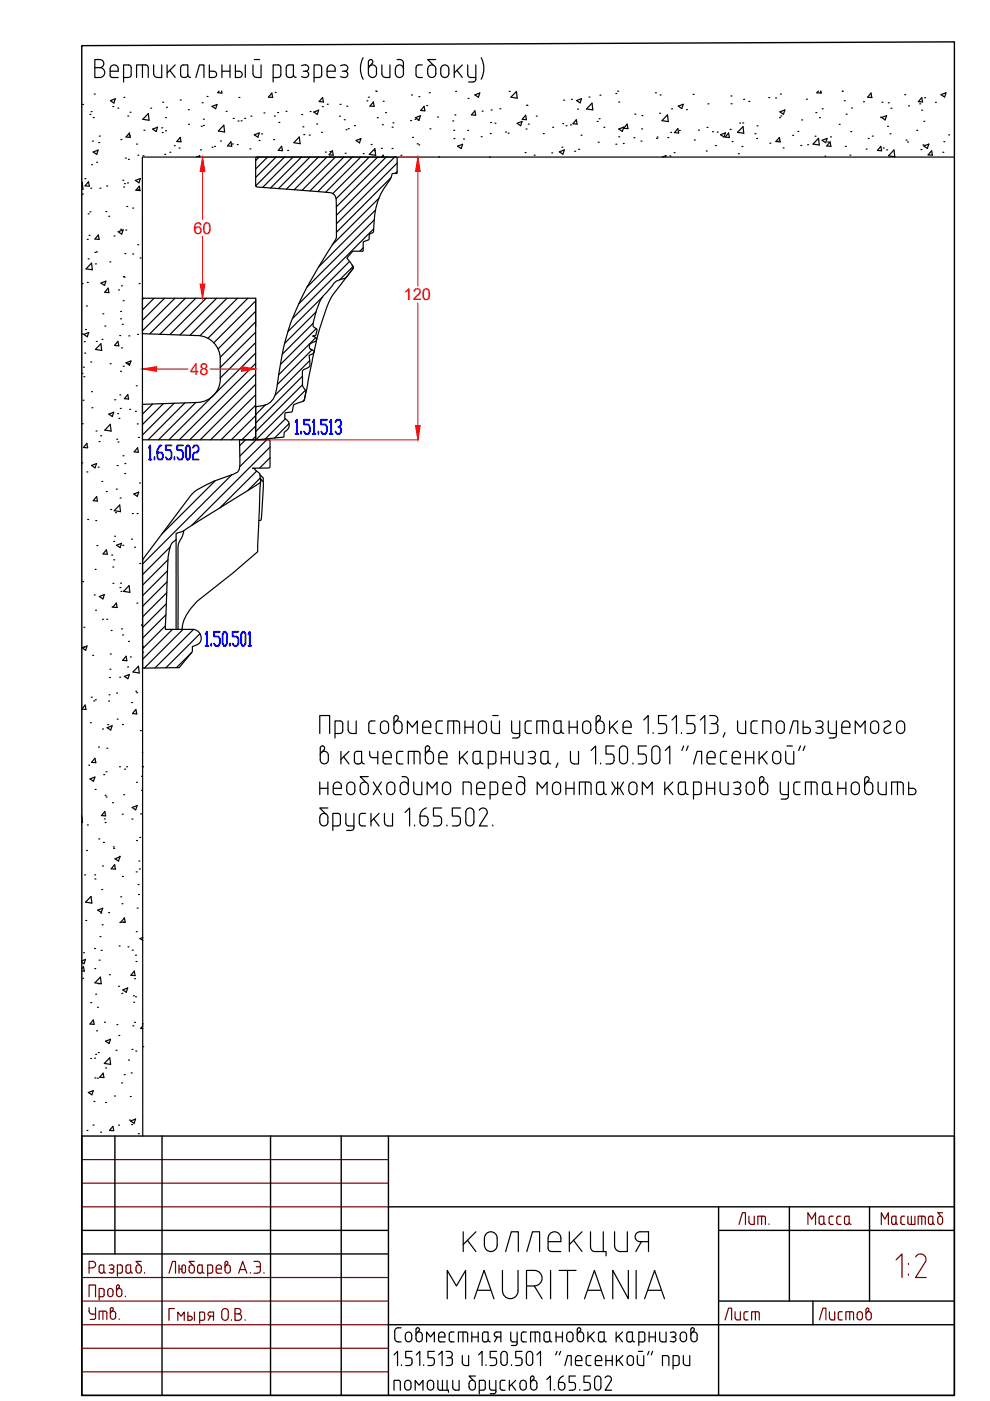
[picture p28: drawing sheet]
<svg xmlns="http://www.w3.org/2000/svg" width="210mm" height="297mm" viewBox="0 0 210 297" stroke-linecap="round" stroke-linejoin="round" font-family="sans-serif">
<defs><g id="words">
<g font-size="5.7" fill="#720000">
<text x="155.6" y="260.7">Лит.</text>
<text x="170" y="260.7">Масса</text>
<text x="185.6" y="260.7">Масштаб</text>
<text x="17.6" y="280.8">Утв.</text>
<text x="152.4" y="281.2">Лист</text>
</g>
<text font-size="5.7" x="172.5" y="281.2">Листов</text>
<g font-size="3.5" fill="#f00">
<text x="41" y="49.5">60</text>
<text x="85.6" y="63.7">120</text>
<text x="40.3" y="79.5">48</text>
</g>
</g></defs>
<g fill="none" stroke="#000" stroke-width=".25">
<path d="M20 19.9h.1M20.1 12.6h1.1a.86 .86 0 0 1 .8 .9 .86 .86 0 0 1-.8 .8 1.05 1.05 0 0 1 1 1.1 1.05 1.05 0 0 1-1.1 1h-1zM20.1 14.3h1M23.3 15.1h1.8a.91 .91 0 0 0-.6-1.3 .91 .91 0 0 0-1.2 .8l.1 1.6 .4 .2h1.3M26.2 16.4h1.1l.4-.3 .1-1.8-.3-.5h-1.3v3.6M29 16.4v-2.6h1.9l.5 .2v2.4M30.2 13.8v2.6M32.6 13.8v1.9M34.3 13.8v2.6h-1a.75 .75 0 0 1-.7-.7M35.4 13.8v2.6M36 14.9l1.1 1.5M37.1 13.8l-1.7 1.7"/>
<path d="M38.3 14.3v1.6M38.3 14.3l.3-.5h1.2v2.1l-.3 .4-.2 .1M38.3 15.9a.7 .7 0 0 0 .9 .5M39.8 15.9l.1 .2 .5 .3M41.5 16.4l.8-2.6h.9v2.6M44.4 13.8v2.6h.9a.67 .67 0 0 0 .6-.6 .67 .67 0 0 0-.6-.7h-.9M46.5 19.3l-.3 .3 .9 .1-.1-.4M47.1 15.1h1.7M47.1 13.8v2.6M48.8 13.8v2.6M49.9 13.8v2.6h.8a.67 .67 0 0 0 .7-.6 .67 .67 0 0 0-.7-.7h-.8M52 13.8v2.6"/>
<path d="M53.6 13.8v1.9M53.9 12.6h1.2M55.4 13.8v2.6h-1a.75 .75 0 0 1-.7-.7M57.6 19.7l.2 1-.9-.1zM57.9 16.4h1.1l.5-.3v-1.8l-.2-.5h-1.4v3.6M58.4 19.6h.1M60.8 14l.5-.2h.9v2.1a.79 .79 0 0 1-.8 .6 .79 .79 0 0 1-.7-.6zM62.2 15.9l.1 .2 .5 .3M64.3 15.1h.5M64.8 15.1a.72 .72 0 0 1 .6 1 .72 .72 0 0 1-1.2 .2l-.3-.1M64.8 13.8a.67 .67 0 0 1 .6 .6 .67 .67 0 0 1-.6 .7M64.8 13.7l-.9 .2"/>
<path d="M66.6 16.4h1l.5-.3 .1-1.8-.3-.5h-1.3v3.6M69.3 14.6v1.4M69.4 14.6a.9 .9 0 0 1 1.1-.8 .9 .9 0 0 1 .6 1.3h-1.8M69.4 16v.2l.4 .2M69.8 16.4h1.3M72.2 16.2l.9 .2M72.6 15.1h.5M73.1 13.7l-.9 .2M73.1 13.8a.67 .67 0 0 1 .6 .6 .67 .67 0 0 1-.6 .7 .67 .67 0 0 1 .6 .7 .67 .67 0 0 1-.6 .6M77 12.2a4.8 4.8 0 0 0 0 4.6M78.9 13.5l-.5 .5M78.9 13.5a.47 .47 0 0 0-.1-.8 .47 .47 0 0 0-.7 .4v2.5a.87 .87 0 0 0 .9 .8 .87 .87 0 0 0 .8-.8v-1a.85 .85 0 0 0-.8-.8 .85 .85 0 0 0-.9 .8"/>
<path d="M79.7 19.3l.2 .1v-.1M81 13.8v1.9M82.7 13.8v2.6h-1a.75 .75 0 0 1-.7-.7M83.8 14.6v1M83.8 14.6a.86 .86 0 0 1 .9-.8 .86 .86 0 0 1 .9 .8M84.2 12.6h.6M84.8 12.6a.75 .75 0 0 1 .7 .8M85.5 13.4l.1 2.2a.86 .86 0 0 1-.9 .8 .86 .86 0 0 1-.9-.8M89.5 13.8h-.7l-.5 .2-.1 1.9 .3 .4 1 .1M91 14a.86 .86 0 0 1 .9-.2 .86 .86 0 0 1 .5 .8v1a.87 .87 0 0 1-.8 .8 .87 .87 0 0 1-.9-.8v-1zM91 19.6h.1M92.4 12.6h-1.7l1.2 1.3"/>
<path d="M93.7 14a.86 .86 0 0 1 .9-.2 .86 .86 0 0 1 .6 .8v1a.86 .86 0 0 1-.9 .8 .86 .86 0 0 1-.8-.8v-1zM96.3 13.8v2.6M96.6 19.4h.1M96.9 14.9l1.1 1.5M98 13.8l-1.7 1.7M99.2 13.8l.1 2.3 .4 .3h1.2M99.4 17.4h.9M100.9 13.8v3l-.1 .3-.5 .3M102 12.2a4.8 4.8 0 0 1 0 4.6M108 19.4h.1M109.5 19.4l.2 1.4-1.4-.2zM130.6 19.8h.1"/>
<path d="M131 19.3h.1M139 19.7h.1M165.5 19.9h.1M173.5 19.3l-.3 .4h.9l-.1-.4M173.9 19.5h.1M178.6 19.3h.2M184.7 19.7l.1 1-.8-.1zM17.3 38.8l.1-.1 .2 1.4h-.3M17.5 22.1h.1M18 37.9h.1M18.8 38.5l.1 1-.9-.1zM19.1 24.3h.1"/>
<path d="M19.2 39.9h.1M19.3 23.7h.1M19.4 34.9h.1M19.6 29.9h.1M19.7 32.2l1.1-.4-.3 .9zM19.8 24.9h.1M20.5 34.4h.1M20.9 30.2h.1M21.1 28.9h.1M21.2 39.9h.1M22.6 39.4h.1M23.4 21.3l1-.4-.2 1z"/>
<path d="M23.9 22.6h.1M25 22.9h.1M25.6 29.6h.1M26 38.2h.1M26.2 39.7h.1M26.3 20.6h.1M26.4 38.9h.1M26.6 33.5h.1M27 38.8h.1M27.1 24.6h.1M27.2 33.8h.1M27.4 28.8h.1"/>
<path d="M27.4 28.2l.2 .9-.9-.1zM27.6 23.8h.1M28.7 38.3l1.1-.4-.3 .9zM29 30.6h.1M29.2 32.9h.1M29.5 39.5l.2 .9-.9-.1zM30.3 33h.1M30.5 27.6h.1M31.5 24.1l.1 1.4-1.3-.2zM31.9 22.9h.1M32.4 27.4l1-.4-.3 .9zM34.3 27.1h.1"/>
<path d="M34.4 28.1h.1M34.5 21.7h.1M34.9 32.7h.1M35.1 27.7h.1M35.1 24.9h.1M35.3 22.7h.1M36 32.3h.1M37 30.9h.1M38 31.4h.1M38.2 29.1l.2 1-.9-.1zM38.2 21.2h.1M39.9 23.3h.1"/>
<path d="M40 26.4h.1M41.6 33.3l.8-.3-.1 .3M42.5 31.8h.1M42.7 26.8h.1M42.9 21.8h.1M43.1 25.3h.1M43.1 26.6h.1M43.9 20.5h.1M45 31.2h.1M45 22.5l1-.4-.3 1zM45.5 31h.1M46.7 29.9h.1"/>
<path d="M47.5 26.6l.1 1.4-1.3-.2zM47.9 23.6h.1M49 30.1l.1 .9-.9-.1zM49.3 30.5h.1M49.4 25.1h.1M50.3 30.7h.1M50.5 25.7h.1M50.7 20.7h.1M51.1 25.6h.1M51.9 25.1h.1M53 31.6h.1M53.2 24.6h.1"/>
<path d="M53.9 28.6l1.1-.4-.3 .9zM54.3 33.4l29.7-.1 .2 .2v3.2l-1 .1-.4 1a17.5 17.5 0 0 0-3.6 11.1l-.1 .4-.8 .5-.1 1-1.2 .5v1.9l-2.2 .1-1.3 1.4 .4 .4a3.2 3.2 0 0 1 1 1.8l-1.1 1.4a1.91 1.91 0 0 1-1.8 1 3.5 3.5 0 0 0-2 1.8 9.1 9.1 0 0 0-2.7 4.1l-.7 2.5a1.48 1.48 0 0 0 0 1.7 .74 .74 0 0 1 .5 1.3l-.1 .4-.7 .2 .8 .5-.1 .5a1.42 1.42 0 0 0-1.4 1.3l.2 .4 .7 .3a.53 .53 0 0 1 0 .6 .53 .53 0 0 1-.5 .3l-.5 .2 .2 1.9a.77 .77 0 0 1-.6 .8l-1 .6v1.5a2.84 2.84 0 0 0 .8 2.7l-.2 1.2a.91 .91 0 0 1-.8 1.1l-1.7 .7-.3 1.4-1.3 .2a1.09 1.09 0 0 0 .3 1.6 1.58 1.58 0 0 1-.6 2.6l-.2 1-5.8 .5v-6.9a7.4 7.4 0 0 0 3-1l.6-.7 .5-.9 .3-1.6a54.3 54.3 0 0 1 8.7-25.3l3.7-6 .2-.6a52.5 52.5 0 0 0-.1-8.4l-.3-.5-.8-.4-15.8-1.3zM54.9 29.8h.1M54.9 33.3l-.7 .7M55.5 28.4h.1M56 23.9h.1M56.7 33.3l-2.5 2.5M58 29.6h.1M58.2 24.6h.1M58.5 33.3l-4.3 4.3M58.9 23.9h.1M59.1 26h.1"/>
<path d="M59.7 31l.2 .9h-.9zM60.3 33.3l-6.1 6.1M60.6 23.6h.1M61 31.9h.1M62.1 33.3l-6.4 6.4M63.5 29l.1 1.5-1.3-.2zM63.9 33.3l-6.5 6.6M64 24.3h.1M64.2 26.9h.1M64.4 28.5h.1M65.6 28.6h.1M65.7 33.3l-6.7 6.7"/>
<path d="M65.7 23.7h.1M66.5 23.8l1.1-.4-.3 .8zM67.1 26.3h.1M67.5 33.3l-6.8 6.8M68.2 28.1h.1M68.3 22.6h.1M68.4 20.7l.2 .9-.9-.1zM69 32.2h.1M69.3 33.3l-6.9 6.9M69.4 22.1h.1M69.9 33.2h.1M70 32.1h.1"/>
<path d="M70.5 31.9l.2 1-.9-.1zM71.1 33.3l-7 7.1M72 24.6h.1M72.1 22.1h.1M72.9 33.3l-7.2 7.2M73 25.4h.1M73.2 32.5h.1M73.4 27.5h.1M73.5 22.5h.1M73.8 27.3h.1M74.7 33.3l-7.3 7.3M75.1 26.6h.1"/>
<path d="M75.5 29.8l1-.4-.3 .9zM76.5 33.3l-7.5 7.5M77 32.6h.1M77.8 21.4h.1M78.1 20.6h.1M78.3 33.3l-7.8 7.7M78.7 30.6h.1M79.2 21.6l.1 .9h-.9zM79.4 32h.1M79.5 31.5l.2 1.4-1.4-.2zM80 25h.1M80.1 33.3l-8.8 8.8"/>
<path d="M80.9 31.4h.1M80.9 33.3l.3-.4 .1 .4M81.1 26.4h.1M81.2 21.5h.1M81.7 23.9h.1M81.9 33.3l-10.6 10.6M82.9 37.7l-11.6 11.5M83.1 31.5h.1M83.1 27h.1M83.3 26h.1M83.7 33.3l-12.4 12.3M84.2 34.6l-12.9 12.8"/>
<path d="M84.2 36.4l-.4 .4M85 32.9h.1M87.1 25.6h.1M87.2 20.1h.1M87.5 29.1h.1M88 25.3h.1M88.1 24.9l1-.4-.3 .9zM88.5 30.5h.1M88.6 25.5h.1M88.8 30.7h.1M88.8 20.5h.1M89.9 22.5l.2 1-.9-.1z"/>
<path d="M90.5 22.4h.1M91.2 27.3h.1M92.8 24.8h.1M93 33.3h.1M96 25.6h.1M96.2 27.6h.1M96.2 29.4h.1M96.4 24.4h.1M97 31l1.1-.4-.3 .9zM98.3 29.5h.1M99.2 27.7h.1M99.2 20.9h.1"/>
<path d="M100.7 23.5l.2 .9-1-.1zM100.7 20.1l1-.4-.3 .9zM102 29h.1M102.2 23.6h.1M103.8 33.3h.1M103.9 28.3h.1M104 26h.1M104.1 23.3h.1M104.9 26.1h.1M106 23.1h.1M107.2 28h.1M107.7 28.2h.1"/>
<path d="M109.6 26.1l1.1-.4-.3 1zM111.3 32.3h.1M111.4 24.4l.2 1-.9-.1zM111.5 27.4h.1M111.7 22.3h.1M111.7 22.4h.1M112 26.3h.1M113.2 32.9h.1M113.7 24.6h.1M115.2 28.3h.1M117 32.4h.1M117.2 27h.1"/>
<path d="M118.6 32.2l1.1-.4-.4 .9zM119.1 31.2h.1M119.3 26.2h.1M119.5 21.2h.1M120 26.7h.1M120.9 26.5h.1M121.1 21.1h.1M121.8 32.1h.1M122.2 25.4l.2 .9-.9-.1zM122.2 21.3l1.1-.4-.3 .9zM122.4 23.1h.1M122.7 31.7h.1"/>
<path d="M123.2 28.7h.1M124.9 20.6h.1M125.5 21.9l.2 1.4-1.3-.2zM126.6 25.7h.1M126.8 30.2h.1M127 25.2h.1M127.2 20.2h.1M128 27h.1M130.6 30.6h.1M131.2 29h.1M131.2 21.6h.1M131.2 27.4l1-.4-.2 .9z"/>
<path d="M132.1 30.4h.1M133 26.3l.1 1-.9-.1zM134.4 29.2h.1M134.6 24.2h.1M135.9 29.9h.1M136 27.3h.1M136.1 24.5h.1M139.2 29.3h.1M139.3 29.1h.1M139.8 24h.1M140 20.1h.1M140.4 33.3l.8-.3-.1 .3"/>
<path d="M141.5 24.3l.2 1.5-1.3-.2zM141.6 29.2h.1M142 33.1h.1M142.2 28.1h.1M142.4 23.1h.1M142.9 32.4h.1M143.7 27.3l.2 .9-.9-.1zM143.8 22.5l1.1-.4-.4 .9zM144 27.7h.1M145.5 23.2h.1M147 20h.1M147.2 29.7h.1"/>
<path d="M148.1 27.6h.1M149.7 32h.1M149.9 27h.1M150.1 22h.1M151.1 27.9h.1M151.7 30.9h.1M152.1 28h.1M152.8 28.6l1-.4-.3 .8zM154.5 28.2l.1 1-.8-.1zM154.8 27.4h.1M155 20.3h.1M155 22h.1"/>
<path d="M155.2 30h.1M156.5 32.6h.1M156.8 26.1h.1M157.3 31.1h.1M157.5 26.1h.1M157.5 26.8l.2 1.5-1.3-.2zM157.7 21.1h.1M158.8 21.5h.1M160.1 28.3h.1M160.4 29.4h.1M160.5 26.7h.1M163 20.7h.1"/>
<path d="M163.2 30.4h.1M164.4 20.8h.1M165.1 29.9h.1M165.2 29.2l.2 .9-.9-.1zM165.3 24.9h.1M165.4 23.7l1-.4-.3 .9zM165.6 24.6h.1M166 31.4h.1M168.1 28.7h.1M169.2 27.9h.1M169.8 30.8h.1M170 25.4h.1"/>
<path d="M171 21h.1M171.2 30.7h.1M172.8 28.9h.1M173 23.9h.1M173.5 29.3l.2 1.4-1.3-.1zM173.7 24.9h.1M174.3 29.7l1.1-.4-.3 1zM174.3 23.1h.1M174.9 33.1h.1M175.5 30.1h.1M176 30.1l.2 .9h-.9zM176.1 29h.1"/>
<path d="M177.9 26.4h.1M179 21.4h.1M179.2 31h.1M179.4 24.2h.1M180.2 32.9h.1M180.4 27.9h.1M180.6 22.9h.1M183.1 21.6h.1M183.6 31.6h.1M184.1 29.4h.1M184.9 28.9h.1M186.7 24.9h.1"/>
<path d="M186.8 31l.1 1-.9-.1zM186.9 24.9l1.1-.4-.3 .9zM187 21.7h.1M187.3 31.4h.1M188 31.8h.1M188.2 26.8h.1M188.3 21.8h.1M188.7 28.4h.1M188.9 23h.1M189.5 31.8l.2 1.4-1.3-.2zM191.8 20.1h.1M192.1 29.7h.1"/>
<path d="M192.4 30.1h.1M192.6 22.4h.1M194.4 27.6h.1M195 22h.1M195.3 31.7h.1M195.4 23.4h.1M195.4 20.7l.2 .9h-.9zM195.7 30.7h.1M195.9 25.7h.1M195.9 31l1-.4-.3 .9zM196 20.7h.1M197.5 32l.2 .9-.9-.1z"/>
<path d="M198.3 21.7h.1M199.5 20.1l1.1-.4-.3 .9zM199.9 32.3h.1M200.1 30h.1M201.1 28.6h.1M202.4 33.3h-172.2l.1 207.6M17.5 41.2h.1M18.5 50.8h.1M18.5 59.9h.1M18.7 54.9h.1M18.7 45.3h.1M18.9 49.9h.1"/>
<path d="M19 44.9h.1M19.4 55.8l.2 1.4-1.4-.2zM20.1 53.5h.1M20.2 56h.1M20.4 53.4h.1M20.8 49.8l.2 1-.9-.1zM22.4 44.9h.1M23.1 45.9h.1M23.3 55.5h.1M24.2 50h.1M25.1 49.1l1-.4-.3 .9zM25.6 48.6h.1"/>
<path d="M26.2 58.6h.1M26.3 58.8h.1M26.5 53.8h.1M26.7 48.8h.1M26.9 43.8h.1M28.1 44.1h.1M28.1 53.9h.1M29.2 51.9h.1M29.2 40.2h.1M29.7 54.7h.1M74.1 55.4l-12.1 12.1M74.7 56.2l.3 .4-.1 .3-3 3.9a14.3 14.3 0 0 0-3.3 6.3l-1.4 4.6-2.7 13.2"/>
<path d="M74.8 56.5l-2.8 2.8M77 52.5l-.7 .8M79.2 48.5l-15.8 15.9M79.4 46.6l-14.3 14.3M79.6 44.5l-12.1 12.1M80.4 42l-10 9.9M17.4 79.1h.1M17.4 70.8h.1M17.4 60.1h.1M17.7 77.9h.1M17.8 70.9l1-.4-.3 .9zM17.8 79.9h.1"/>
<path d="M17.9 72.4h.1M18 74.9h.1M18.1 69.9h.1M18.3 64.9h.1M19.2 76.8h.1M20.4 72.4h.1M21.4 72.9l.2 1.4-1.4-.2zM21.4 60l1.1-.4-.3 .9zM21.6 72h.1M21.8 66.5h.1M22.2 69.1h.1M22.9 61.1l.2 .9h-.9z"/>
<path d="M23.3 77.1h.1M25 72.4l.2 .9-.9-.1zM25.1 61.5h.1M25.4 71.1h.1M25.5 67.6h.1M25.6 78.7h.1M25.6 66h.1M25.8 73.8h.1M25.8 60.6h.1M25.9 68.8h.1M26.1 63.8h.1M26.1 77.6h.1"/>
<path d="M26.7 76.9l1.1-.4-.3 .9zM27.2 77.1h.1M27.3 71.2h.1M29.1 70.9h.1M29.5 60.1h.1M30.5 63.2l-.3 .3M32.7 63.2l-2.5 2.5M34.9 63.2l-4.7 4.7M37.1 63.2l-6.9 6.9M39.3 63.2l-7.6 7.6M41.5 63.2l-7.6 7.7M43.7 63.2l-7.7 7.7"/>
<path d="M45.9 63.2l-7.8 7.8M46.7 76.1v4.2M46.7 76.1a5 5 0 0 0-4.8-5l-11.7-.4v-7.5h24v30h-24v-7.5l11.7-.4a5 5 0 0 0 4.8-5M48.1 63.2l-7.8 7.9M50.4 63.2l-8 8M52.6 63.2l-8.5 8.5M54.2 63.2v6M54.2 79.3l-14 13.9M54.2 77.1l-16.2 16.1M54.2 74.9l-18.4 18.3M54.2 72.6l-7.5 7.5M54.2 70.4l-7.5 7.5"/>
<path d="M54.2 68.2l-7.5 7.6M54.2 66l-8 8M54.2 63.8l-8.9 8.9M64.1 79.8l-9.9 9.9M65.7 76.5l-7.4 7.3M66.1 74.2l-7.3 7.3M66.4 68.5l-6.6 6.6M67 71.6l-7.9 7.8M67 66.1l-6.6 6.7M67.1 69.7l-7.6 7.6M68.3 63l-7.3 7.3M17.3 98.1h.1"/>
<path d="M17.4 89.8h.1M17.6 84.9h.1M18.4 94l.2 .9h-.9zM19.4 83h.1M19.4 98.7l1.1-.4-.3 .9zM19.5 86.5h.1M20.4 91.4h.1M20.8 99h.1M21 93.6h.1M21.3 92.4h.1M23.1 87.8l1-.4-.3 .9zM23.4 90l.2 1.4-1.4-.2z"/>
<path d="M24.3 84.8h.1M24.7 93.1h.1M24.8 98.7h.1M24.9 87.7h.1M25 93.7h.1M25.2 88.7h.1M25.4 83.7h.1M25.5 86.6h.1M26.1 96.6h.1M26.5 98.3h.1M27.1 83.7l.2 .9-.9-.1zM27.5 86.8h.1"/>
<path d="M28.7 87.2h.1M28.9 81.8h.1M29.1 89.9h.1M29.2 94.9l.1 1-.9-.1zM29.4 92.7h.1M32.3 85.7l-2.1 2.1M34.6 85.6l-4.4 4.4M36.9 85.5l-6.7 6.7M39.2 85.4l-7.8 7.8M41.5 85.4l-7.9 7.8M50.8 93.2h6.2l.3 .3-.1 5.6-.3 .1-3.4 .1h.4l1.2 1.1 .2 1.7-.7 14.8-5.3 4.6-7.5 6a9.5 9.5 0 0 0-3.2 5.7v.2h2.5a1.75 1.75 0 0 1 1.5 1.6 1.75 1.75 0 0 1-1.1 1.8l-.7 .3-.1 1.2-2.7 3.2-7.8 .2 .1-23 10-13.5a7.1 7.1 0 0 1 3.4-2.4l1.7-.8 4.1-1.5 .9-.4a4.6 4.6 0 0 0 .5-2.7zM52.1 93.2l-1.3 1.3"/>
<path d="M54.2 92.5l-.7 .7M54.2 90.3l-2.9 2.9M54.2 88.1l-5.1 5.1M54.2 85.9l-7.3 7.3M54.2 83.7l-9.5 9.5M54.2 81.5l-11.8 11.7M54.3 93.2l-3.4 3.5M54.4 99.9l-7.8 7.8M56.3 85.8l-2.1 2.1M56.6 93.2l-5.8 5.8M57.3 94.8l-16.7 16.6M57.3 97l-2.2 2.2"/>
<path d="M60.5 88.8l-4.3 4.3M61.3 89.8l-3.1 3.1M64.1 81.6l-9.9 9.9M64.5 84.8l-.3 .3M64.8 82.7l-10.5 10.5M18.4 100.1h.1M18.6 110.1h.1M20.3 110.4h.1M20.5 105.3l.2 .9h-.9zM20.5 115.7h.1M21.6 102.1h.1M22.5 104.2h.1"/>
<path d="M22.6 116.6l.2 .9-1-.1zM23.5 108h.1M23.7 117.7h.1M24.1 114.8h.1M24.1 118.7h.1M24.3 113.7h.1M24.5 108.7h.1M24.7 103.7h.1M24.7 115.6l1.1-.4-.3 .9zM25.4 107.1l.1 1.4-1.3-.2zM25.5 105.6h.1M26 115.6h.1"/>
<path d="M26.4 100.4h.1M27.9 114.3h.1M28.1 108.9h.1M28.4 104.7l1-.4-.3 .9zM28.5 116h.1M29.1 108.9h.1M29.6 102.4h.1M29.6 119.5h.1M35.6 118.7l-5.4 5.4M36.1 115.9l-5.9 5.9M37.3 114.3v19.1M38.9 112.6l-.4 1.4a4.7 4.7 0 0 0-.8 4.1v15.3"/>
<path d="M45.6 101.9l-11.4 11.4M49.1 100.7l-18.9 18.9M55.1 100.7l.7 .6v.8M55.2 101.4l-2.7 2.6M55.2 101.6h.1M55.2 101.6l.6 .5v1.1l-.4 6.6-.1 .5-.4 .1M55.3 102.1l-.3 .3-1.3 .9-14.8 9.3-1.6 .5v1.3l-.9 .8a5.8 5.8 0 0 0-.8 2.9l-.5 15.3h3.5M17.4 137.4l1.1-.4-.3 .9zM17.5 123.3h.1M17.8 137.2h.1M17.8 133h.1M19.6 138.9h.1"/>
<path d="M20 126.1h.1M20.2 120.7h.1M20.3 129.4h.1M21.1 126.5l1-.4-.3 .9zM21.7 131.3h.1M22.6 131.3h.1M23.4 138.6h.1M23.6 133.7h.1M23.7 128.7h.1M23.9 120.2h.1M23.9 123.7h.1M24.7 127.9l.1 .9-.9-.1z"/>
<path d="M25.4 124.6h.1M25.5 123.6h.1M25.7 125.4h.1M25.8 133.3h.1M26 134.6h.1M26.7 139.1l.2 1-.9-.1zM27.2 136h.1M27.4 124.2l.1 1.4-1.3-.2zM27.6 139.3h.1M29 127.9h.1M30.2 132.4l-.2 .1 .2 .2M30.2 138.3h.1"/>
<path d="M30.2 137.1h.1M35.1 132.7l-4.9 4.8M35.2 130.4l-5 4.9M35.3 128l-5.1 5M35.3 125.7l-5.1 5.1M35.4 123.3l-5.2 5.3M35.5 121l-5.3 5.3M36.6 133.4l-6.4 6.4M38.8 133.4l-8.2 8.3M40.6 138.4l-3.2 3.1M41 133.4l-8.1 8.2M42.4 134.4l-7.2 7.2"/>
<path d="M18.1 149.5l.1 .9h-.9zM19.2 153.2h.1M19.3 147.8h.1M19.9 148.6h.1M20.2 148.4h.1M20.9 158.4h.1M21.7 154.6h.1M22.6 158.6h.1M22.7 154.3l1.1-.4-.3 .9zM22.8 153.6h.1M23 148.6h.1M23.1 147.3h.1"/>
<path d="M23.2 143.6h.1M23.3 141.9h.1M24.7 146.9h.1M24.8 152.5h.1M25.4 143.6h.1M26 153.6h.1M26.4 143.4l1-.4-.3 .9zM27.1 141.4h.1M27.9 149h.1M28.8 146.6h.1M28.8 150.4l.2 1-.9-.1zM29 146.9h.1"/>
<path d="M29.4 141.3l.1 1.4-1.3-.2zM29.8 154.9h.1M30.2 159.5v.1M67.8 155.5v-3.8h2.1v3.8M67.9 158.6a.48 .48 0 0 1 .7-.4 .48 .48 0 0 1 .1 .8l-.5 .5M67.9 158.6v2.5a.86 .86 0 0 0 .9 .9 .86 .86 0 0 0 .8-.9v-1a.86 .86 0 0 0-.8-.8 .86 .86 0 0 0-.9 .8M71 155.5h1.1l.5-.3 .1-1.8-.3-.5h-1.4v3.6M72.3 159.3v2.7M73.8 152.9v1.9M74 159.3l-1.7 1.7M75.5 152.9v2.6h-.9a.75 .75 0 0 1-.8-.8M75.7 159.3h1v2.1l-.1 .3-.5 .3"/>
<path d="M75.7 159.3l-.5 .3-.1 1.8 .3 .5 .3 .1M78.2 153.4v1.5M78.2 154.9l.3 .5 1 .1M78.4 159.3l.1 1 .5 .3M79.5 152.9h-1l-.3 .5M80.1 159.3v2.7M80.9 153.1a.86 .86 0 0 1 1-.2 .86 .86 0 0 1 .5 .8v1a.86 .86 0 0 1-.9 .8 .86 .86 0 0 1-.8-.8v-1zM83.8 153l.5-.4a.47 .47 0 0 0-.1-.8 .47 .47 0 0 0-.7 .4v2.5a.86 .86 0 0 0 .9 .8 .86 .86 0 0 0 .8-.8v-1a.86 .86 0 0 0-.8-.8 .86 .86 0 0 0-.9 .8M84.7 159.3h.7M84.7 159.3l-.5 .3-.1 1.8 .3 .5 .3 .1M86.4 155.5v-2.6l1 1.3 1.1-1.3v2.6M87.8 159.3v2.7"/>
<path d="M89.6 154.2h1.7a.91 .91 0 0 0-.5-1.3 .91 .91 0 0 0-1.2 .8l.1 1.6 .4 .2h1.2M90.2 158.6v2.5a.86 .86 0 0 0 .8 .9 .86 .86 0 0 0 .9-.9v-1a.86 .86 0 0 0-.9-.8 .86 .86 0 0 0-.8 .8M90.7 158.1l.3 .2 .1 .4-.6 .8M90.7 158.1l-.4 .3-.1 .2M93 155.5h.8M93 152.9h.8M93.1 152.9l-.5 .2-.1 1.8 .3 .5 .3 .1M96.2 152.9v2.6M96.9 152.9h-1.9v2.6M96.9 152.9h.3l.2 .5v2.1M97.4 159.3v2.7M98.6 154.2h1.7"/>
<path d="M98.6 152.9v2.6M99.1 159.3l-1.7 1.7M100.3 152.9v2.6M101.7 153.1a.86 .86 0 0 1 .9-.2 .86 .86 0 0 1 .5 .8v1a.86 .86 0 0 1-.8 .8 .86 .86 0 0 1-.9-.8v-1zM104.2 152.9v1.9M104.5 151.7h1.1M105.9 152.9v2.6h-.9a.75 .75 0 0 1-.8-.8M106.3 159.3v2.7M108 159.3v2.7M108.5 152.9v2l.3 .5 .3 .1M109.1 155.5h1.1M109.1 159.3l.1 1.9a.75 .75 0 0 0 .7 .8"/>
<path d="M110.2 152.9l-.1 3.3-.5 .2-.9 .1M110.8 159.3v2.7h-.9M111.3 153.4v1.5M111.4 154.9l.2 .5 1.1 .1M112 159.5l.3-.1a.74 .74 0 0 1 1.1 .1 .74 .74 0 0 1-.3 1.1h-.2a.67 .67 0 0 1 .6 .7 .67 .67 0 0 1-.6 .7M112.7 152.9h-1.1l-.2 .5M113.8 155.5v-2.6h1.9l.5 .2 .1 2.4M114.7 159.9v1.5M114.7 159.9l.3-.5 1.2-.1v2.1M115 152.9v2.6M117.4 153.4v1.5M117.5 153.4l.2-.5h1.3v2l-.3 .5-.3 .1"/>
<path d="M117.5 154.9a.7 .7 0 0 0 .9 .6M119 154.9l.1 .3 .4 .3M120.7 152.9v2.6M120.7 154.2h1.7M120.9 159.3l.1 1.9a.75 .75 0 0 0 .7 .8M122.4 152.9v2.6M122.7 159.3v2.7h-1M123.8 153.1a.86 .86 0 0 1 .9-.2 .86 .86 0 0 1 .5 .8v1a.86 .86 0 0 1-.8 .8 .86 .86 0 0 1-.9-.8v-1zM125.3 159.1l1-.9v3.8M126.7 153l.4-.4a.47 .47 0 0 0 0-.8 .47 .47 0 0 0-.7 .4v2.5a.86 .86 0 0 0 .8 .8 .86 .86 0 0 0 .9-.8v-1a.86 .86 0 0 0-.9-.8 .86 .86 0 0 0-.8 .8M129.2 152.9v2.6M129.5 159.9a.67 .67 0 0 1 .7 .6"/>
<path d="M129.8 154l1.2 1.5M130.2 158.2h-1.7v1.7h1M131 152.9l-1.8 1.7M131.6 158.4a.86 .86 0 0 1 .9-.2 .86 .86 0 0 1 .6 .8v2.1a.86 .86 0 0 1-.9 .9 .86 .86 0 0 1-.9-.9v-2.1zM132.1 154.2h1.7a.91 .91 0 0 0-.6-1.3 .91 .91 0 0 0-1.1 .8l.1 1.6 .4 .2h1.2M136.5 152.7l.9-1v3.8M137.1 158.2h-1.8v1.7h1.1a.67 .67 0 0 1 .7 .6M138.4 158.4a.86 .86 0 0 1 1-.2 .86 .86 0 0 1 .5 .8v2.1a.86 .86 0 0 1-.8 .9 .86 .86 0 0 1-.9-.9v-2.1zM138.5 155.3v.2M141.1 159.1l.9-.9v3.8M141.3 154.7a.75 .75 0 0 1-.7 .8h-1M141.3 151.7h-1.7v1.7h1.1a.67 .67 0 0 1 .7 .7"/>
<path d="M141.3 154.1v.7M142.5 152.7l.9-1v3.8M144.5 155.3v.2M144.9 158.2l-.3 .9M145.6 155.5h1M145.9 158.2l-.4 .9M147.3 154.7a.75 .75 0 0 1-.7 .8M147.3 151.7h-1.7v1.7h1.1a.67 .67 0 0 1 .6 .7v.7M148.5 152.7l.9-1v3.8M150.5 151.7h.9a.86 .86 0 0 1 .8 .9 .86 .86 0 0 1-.8 .8M150.9 153.4h.7M151.6 153.4l.5 .3 .1 1.1"/>
<path d="M152.2 154.7a.75 .75 0 0 1-.8 .8h-.9M153.7 155.3l-.4 1M154.1 159.3h-.8l-.4 .3-.1 1.8 .3 .5 .2 .1M156.4 152.9v1.9M158.1 152.9v2.6h-.9a.75 .75 0 0 1-.8-.8M158.1 159.3v2.7M159.2 153.4v1.5M159.3 154.9l.2 .5 1.1 .1M159.8 159.3v2.7M160.6 152.9h-1.1l-.2 .5M161 159.3v2.7M162.7 159.3l-1.7 1.7"/>
<path d="M162.9 152.9h-1.2v2.6M162.9 152.9h.3l.2 .5v2.1M166.3 153.7v1M166.3 153.7a.86 .86 0 0 0-.9-.8 .86 .86 0 0 0-.8 .8v1a.87 .87 0 0 0 .8 .8 .87 .87 0 0 0 .9-.8M166.6 159.3v1.9a.75 .75 0 0 0 .8 .8M166.9 158.2h1.1M167.4 155.5l.8-2.6h.9v2.6M168.3 159.3v2.7h-1M169.7 158.2l-.4 .9M170.3 152.9v2.6h.9a.67 .67 0 0 0 .6-.6 .67 .67 0 0 0-.6-.7h-.9M170.7 158.2l-.4 .9M173.3 154.2h.5"/>
<path d="M173.8 152.8l-.8 .2M173.8 154.2a.69 .69 0 0 1 .7 .8 .69 .69 0 0 1-1 .5l-.5-.2M173.8 152.9a.67 .67 0 0 1 .7 .6 .67 .67 0 0 1-.7 .7M175.6 152.9v2M175.6 154.9l.3 .5 1.4 .1M177.3 152.9v3.3l-.5 .2-1 .1M178.5 153.7v1.4M178.5 153.7a.86 .86 0 0 1 .9-.8 .86 .86 0 0 1 .8 .8M178.5 155l.2 .5h.3M179 155.5h1.2M180.2 153.7v.5h-1.7M181.3 155.5v-2.6l1.1 1.3 1-1.3v2.6"/>
<path d="M184.8 153.1a.86 .86 0 0 1 1-.2 .86 .86 0 0 1 .5 .8v1a.86 .86 0 0 1-.9 .8 .86 .86 0 0 1-.8-.8v-1zM188.3 152.9l-.9 .2M188.3 152.9l.4 .1a.47 .47 0 0 1-.1 .7l-1 .7a.74 .74 0 0 0 .1 1 .74 .74 0 0 0 1 0l.3-.2M190.3 153.1a.86 .86 0 0 1 1-.2 .86 .86 0 0 1 .5 .8v1a.86 .86 0 0 1-.8 .8 .86 .86 0 0 1-.9-.8v-1zM17.3 173l.2 1.4h-.2M18.5 174.9h.1M18.8 162.2h.1M19.1 165.1l1-.4-.3 1zM20.1 160.8l.2 .9-.9-.1zM20.2 167.4h.1M20.9 177.9h.1M21.9 178.6h.1"/>
<path d="M22 164.2h.1M22.1 173.6h.1M22.2 172l.2 1-.9-.1zM22.3 174.4h.1M22.3 168.6h.1M22.5 169h.1M22.5 163.6h.1M23.9 170.2h.1M24 179.6h.1M24.1 179.9h.1M25.3 162.6h.1M25.9 172.6h.1"/>
<path d="M26.2 168.5h.1M26.4 163.1h.1M26.8 162.6h.1M28 173.7h.1M28 171.2l1.1-.4-.3 .9zM28.9 165.9h.1M28.9 178.2h.1M29.6 177.6h.1M29.8 172.6h.1M30 167.6h.1M30 164.6h.1M30.2 162.6h.1"/>
<path d="M30.2 162.5v.1M67.8 167.1h1.7M67.8 165.8v2.7M69.5 171.3h-1.7l1.2 1.3M69.5 165.8v2.7M69.5 173.3v1M69.5 173.3a.86 .86 0 0 0-.8-.8 .86 .86 0 0 0-.9 .8v1a.87 .87 0 0 0 .9 .8 .87 .87 0 0 0 .8-.8M70.6 175.1h1M70.7 168l.2 .4 1.5 .1M71.6 175.1l.5-.3 .1-.3-.1-1.8-.5-.2h-1v3.6M72.4 166.7v.4h-1.7M72.4 166.7a.86 .86 0 0 0-.9-.9 .86 .86 0 0 0-.8 .9v1.3"/>
<path d="M72.9 160.5l1.1 1.5M73.3 172.5v2M73.3 174.5l.1 .3 .5 .3M73.5 176.1h1M73.9 175.1h1.1M75 172.5v3v.3l-.5 .3M75.2 166.7v.9M75.2 166.7a.86 .86 0 0 0-.8-.9 .86 .86 0 0 0-.9 .9v.9a.87 .87 0 0 0 .9 .9 .87 .87 0 0 0 .8-.9M75.7 162h.4M76.2 173v1.5M76.2 174.5l.1 .3 .5 .3M76.7 161.4l.1 .3 .4 .3"/>
<path d="M76.8 175.1h.7M77.5 172.5h-1l-.3 .5M78.1 164.7h-1.7l1.2 1.2M78.1 166.7v.9M78.1 166.7a.86 .86 0 0 0-.9-.9 .86 .86 0 0 0-.8 .9v.9a.87 .87 0 0 0 .8 .9 .87 .87 0 0 0 .9-.9M78.7 172.5v2.6M79 160.6h1.1M79.1 165.8l1.8 2.7M79.2 173.6l1.2 1.5M80.4 172.5l-1.7 1.7M80.9 165.8l-1.8 2.7M81.2 160.6h1.8a.91 .91 0 0 0-.6-1.3 .91 .91 0 0 0-1.2 .8v1.4"/>
<path d="M81.2 161.5l.3 .4 .2 .1M81.5 172.5v1.8a.75 .75 0 0 0 .8 .8M81.7 162h1.3M82.3 166.1a.86 .86 0 0 1 .9-.2 .86 .86 0 0 1 .5 .8v.9a.86 .86 0 0 1-.8 .9 .86 .86 0 0 1-.9-.9v-.9zM83.2 172.5v2.6h-.9M84.7 162h.7M85.2 164.7a1.03 1.03 0 0 1 1.3 .4l.1 2.5a.86 .86 0 0 1-.9 .9 .86 .86 0 0 1-.8-.9v-.9a.86 .86 0 0 1 .8-.9 .86 .86 0 0 1 .9 .9M85.9 172.3l.9-1v3.8M86.6 162v-2.7h1.9l.5 .3v2.4M87.7 165.8v1.9a.75 .75 0 0 0 .8 .8h.9v-2.7M87.9 174.9v.2M89 173h1.1a.67 .67 0 0 1 .7 .7 1.05 1.05 0 0 1-.9 1.4 .86 .86 0 0 1-.9-.8z"/>
<path d="M90.4 171.3a1.83 1.83 0 0 0-1.4 1.7M90.6 168.5v-2.7l1 1.3 1.1-1.3v2.7M91.9 175.1h1M93 173a.67 .67 0 0 1 .6 .7v.6a.75 .75 0 0 1-.7 .8M93 160.6h1.8a.91 .91 0 0 0-.6-1.3 .91 .91 0 0 0-1.2 .8v1.4M93 161.5l.3 .4 .2 .1M93.5 162h1.3M93.6 171.3h-1.7v1.7h1M94.1 166.1a.86 .86 0 0 1 .9-.2 .86 .86 0 0 1 .5 .8v.9a.86 .86 0 0 1-.8 .9 .86 .86 0 0 1-.9-.9v-.9zM94.8 174.9v.2M95.9 175.1h1M97.6 171.3h-1.7v1.7h1.1a.67 .67 0 0 1 .6 .7v.6a.75 .75 0 0 1-.7 .8"/>
<path d="M98 160.5l1.1 1.5M98.2 168.5v-2.7h1.1l.5 .3 .1 2.4M99 171.6a.86 .86 0 0 1 1-.2 .86 .86 0 0 1 .5 .8v2.1a.86 .86 0 0 1-.9 .8 .86 .86 0 0 1-.8-.8v-2.1zM100.9 162h.3M101 167.1h1.8a.91 .91 0 0 0-.6-1.2 .91 .91 0 0 0-1.2 .8v1.3M101 168l.3 .4 1.5 .1M101.6 171.8a.9 .9 0 0 1 1.2-.4 .9 .9 0 0 1 .4 1.2l-1.6 2.5h1.7M101.8 161.4v-2.1l-1.2 .1-.3 .5v1.5l.3 .5 .3 .1M101.8 161.4l-.3 .5-.2 .1M101.8 161.4l.1 .3 .5 .3M103.5 162h1.1M104.5 174.9v.2"/>
<path d="M104.6 162l.3-.1 .2-.5v-1.8l-.5-.3h-1.1v3.6M105.5 167.9l-.3 .5-1.3 .1M105.5 167.9l-.1-1.8-.4-.3h-1.1v3.6M106.3 160.6h1.7M106.7 166.7v1.3M106.7 166.7a.9 .9 0 0 1 1.1-.9 .9 .9 0 0 1 .6 1.3h-1.7M106.7 168l.2 .4 .3 .1M107.1 168.5h1.3M109.5 166.7v.9M109.5 166.7a.86 .86 0 0 1 .9-.9 .86 .86 0 0 1 .9 .9M109.5 167.6a.86 .86 0 0 0 .9 .9 .86 .86 0 0 0 .9-.9M109.9 164.7a1.03 1.03 0 0 1 1.3 .4v2.5"/>
<path d="M112 161.8l.9 .2M112.4 160.6h.5M113.9 168.5v-2.7l1.1 1.3 1-1.3v2.7M114.7 161.4l.1 .3 .4 .3M115.2 162h.4M116.2 161.4l-.3 .5-.3 .1M116.2 161.4l.1 .3 .5 .3M118.3 161.8l-.4 .9M118.9 166.7v.9M118.9 166.7a.86 .86 0 0 0-.9-.9 .86 .86 0 0 0-.8 .9l-.1 .9a.87 .87 0 0 0 .9 .9 .87 .87 0 0 0 .9-.9M120 167.1h1.7M120 165.8v2.7"/>
<path d="M121.7 165.8v2.7M122.9 168.5v-2.7h1.9l.5 .3v2.4M124.1 165.8v2.7M126.5 167.9l.1-1.8 .5-.3h.9v2.1M126.5 167.9a.78 .78 0 0 0 .7 .6 .78 .78 0 0 0 .8-.6l.3 .5 .3 .1M127.3 161.8v.2M128.5 162h.9M129.7 165.8l.8 1.3-.8 1.4M130.2 160.5v.7a.75 .75 0 0 1-.8 .8M130.5 167.1h.9M131 165.8v2.7M132.2 165.8l-.8 1.3 .8 1.4"/>
<path d="M133.3 166.7v.9M133.3 166.7a.86 .86 0 0 1 .9-.9 .86 .86 0 0 1 .9 .9l-.1 .9a.85 .85 0 0 1-.8 .9 .85 .85 0 0 1-.9-.9M134.2 161.8v.2M135.3 162h1M136.2 168.5v-2.7l1 1.3 1.1-1.3v2.7M137.1 160.5v.7a.75 .75 0 0 1-.8 .8M140.9 165.8v2.7M141.5 166.9l1.2 1.6M142.7 165.8l-1.8 1.7M143.8 167.9l.1-1.8 .5-.3h.9v2.1M143.8 167.9a.78 .78 0 0 0 .8 .6 .78 .78 0 0 0 .7-.6l.3 .5 .3 .1M147 162l.8-2.7h1v2.7"/>
<path d="M148.7 167.9l-.3 .5-1.4 .1M148.7 167.9l-.1-1.8-.5-.3h-1.1v3.6M149.8 167.1h1.7M149.8 165.8v2.7M149.9 161.5l.3 .4 .2 .1M150.4 162h1.2M151.5 165.8v2.7M151.6 160.2v.4h-1.7M151.6 160.1a.86 .86 0 0 0-.8-.8 .86 .86 0 0 0-.9 .8v1.4M152.7 165.8v1.9M153.3 162h.8M154.4 165.8v2.7h-1a.75 .75 0 0 1-.7-.8"/>
<path d="M155.2 160.6h1.8a.9 .9 0 0 0-.6-1.3 .9 .9 0 0 0-1.1 .8l-.1 1.4M155.3 161.5l.2 .4 .2 .1M155.5 168.3l.9 .2M155.7 162h1.3M155.9 167.1h.5M156.4 167.1a.67 .67 0 0 1 .7 .7 .67 .67 0 0 1-.7 .7M156.4 165.8a.67 .67 0 0 1 .7 .7 .67 .67 0 0 1-.7 .6M156.4 165.8l-.9 .2M158.1 160.6h1.7M158.5 166.1a.86 .86 0 0 1 .9-.2 .86 .86 0 0 1 .5 .8v.9a.86 .86 0 0 1-.8 .9 .86 .86 0 0 1-.9-.9v-.9zM161.1 165.1a.48 .48 0 0 1 .7-.4 .48 .48 0 0 1 0 .8l-.5 .5M161.1 165.1v2.5a.86 .86 0 0 0 .8 .9 .86 .86 0 0 0 .9-.9v-.9a.86 .86 0 0 0-.9-.9 .86 .86 0 0 0-.8 .9"/>
<path d="M161.5 160.5l1.2 1.5M163.8 160.2v.9M163.8 160.1a.86 .86 0 0 1 .9-.8 .86 .86 0 0 1 .8 .8v1a.85 .85 0 0 1-.8 .9 .85 .85 0 0 1-.9-.9M165.4 165.8v2.1M165.5 167.9l.2 .5 1.5 .1M167.2 168.8l-.3 .5-1.3 .1M167.2 165.8v3.1M168.3 167.9l.3 .5 1 .1M169.6 165.8h-.7l-.5 .3-.1 1.8M170.8 168.5v-2.7h1.9l.5 .3v2.4M172 165.8v2.7M174.4 167.9l.1-1.8 .5-.3h.9v2.1"/>
<path d="M174.4 167.9a.78 .78 0 0 0 .8 .6 .78 .78 0 0 0 .7-.6l.3 .5 .3 .1M177.6 167.1h1.7M177.6 165.8v2.7M179.3 165.8v2.7M180.7 166.1a.86 .86 0 0 1 1-.2 .86 .86 0 0 1 .5 .8v.9a.86 .86 0 0 1-.8 .9 .86 .86 0 0 1-.9-.9v-.9zM183.3 165.1v2.5a.85 .85 0 0 0 .9 .9 .85 .85 0 0 0 .8-.9l.1-.9a.86 .86 0 0 0-.9-.9 .86 .86 0 0 0-.9 .9M183.3 165.1a.48 .48 0 0 1 .7-.4 .48 .48 0 0 1 .1 .8l-.5 .5M186.2 165.8v1.9M187.9 165.8v2.7h-.9a.75 .75 0 0 1-.8-.8M190.3 165.8v2.7M190.9 165.8h-1.9v2.7M191 165.8l.4 .3 .1 .3v2.1"/>
<path d="M192.7 165.8v2.7h.8a.67 .67 0 0 0 .7-.7 .67 .67 0 0 0-.7-.7h-.8M17.9 185.5h.1M18.2 195.2h.1M18.3 180.3h.1M19.3 190.1l.2 1.4-1.4-.2zM20.1 185.5h.1M20.1 186.4h.1M20.7 193l1.1-.4-.3 .8zM21.2 198.6h.1M21.4 193.6h.1M21.6 188.6h.1M21.7 196.1h.1"/>
<path d="M21.7 183.6h.1M23 193.5h.1M24.3 183.3l.2 1-.9-.1zM24.4 182.1l1-.4-.3 .9zM25.3 181.6h.1M25.4 195.6h.1M25.6 190.1h.1M25.9 191.6h.1M26 185.8h.1M26.2 195.5h.1M26.4 194.6l.2 1-.9-.1zM28.9 184.9h.1"/>
<path d="M28.9 197.5h.1M29.1 192.5h.1M29.3 187.5h.1M29.4 189.7h.1M29.4 182.5h.1M29.5 184.2h.1M30.3 198.8l-.6 .2 .6 .4M17.3 205.4l.4-.4 .2 .9h-.6M17.3 203.7l.8-.3-.3 .9-.5-.3M17.5 207.4h.1M17.7 202h.1M19.2 212.6h.1"/>
<path d="M19.8 216.2l.2 1-.9-.1zM20 201.1h.1M20.1 205.4h.1M20.3 210.8h.1M20.5 218.6h.1M20.7 213.6h.1M20.8 208.6h.1M21 203.6h.1M21.3 207.2l.2 1.4-1.4-.2zM21.5 201.5h.1M22.1 216.7h.1M23.2 206.7h.1"/>
<path d="M24.8 217.2h.1M25.1 209.1h.1M25.2 219.5h.1M25.3 200.6h.1M25.8 210.6h.1M26 209.9l1.1-.4-.3 .9zM27.1 200.8h.1M28 201.5h.1M28.2 217.5h.1M28.3 211.1h.1M28.3 212.5h.1M28.5 205.9l.1 .9h-.9z"/>
<path d="M28.5 216.8h.1M28.5 207.5h.1M28.7 211.3h.1M28.7 202.5h.1M28.8 203.9h.1M30.2 217.1h.1M30.3 217.5l-.5 .5 .5 .1M18.4 239.7h.1M18.7 231.6l1.1-.4-.3 .9zM19.2 224.4h.1M19.7 238.5h.1M19.9 233.5h.1"/>
<path d="M20 224.4h.1M20.1 228.5h.1M20.3 223.5h.1M20.6 228.6h.1M20.8 223.2h.1M21.9 227.5l.1 1-.9-.1zM22.4 233.8h.1M22.4 220.8l1-.4-.3 .8zM22.4 226.4h.1M23.3 224.2l.2 1.5-1.4-.2zM23.9 238.8l.2 .9h-.9zM24.3 232.4h.1"/>
<path d="M24.6 222.7h.1M25.1 238.6h.1M25.8 229.6h.1M26.3 227.8h.1M27.2 224.8h.1M27.4 237.5h.1M27.6 232.5h.1M27.7 237.7l1-.4-.3 .9zM27.8 227.5h.1M27.9 238.4h.1M28 222.5h.1M28.8 222.8h.1"/>
<path d="M30.3 221.9h.1M21.3 240h.1M29.3 240.4h.1M94.8 275.4v-6l2 3.3 1.9-3.3v6M98.2 261.2v4.2M99.1 263l1.8 2.4M100.5 275.4l2.1-6 2.1 6M100.9 261.2l-2.7 2.7M101.3 273.6h2.7M102.7 262.5v1.5a1.34 1.34 0 0 0 1.4 1.4 1.34 1.34 0 0 0 1.3-1.4v-1.5M102.7 262.5a1.34 1.34 0 0 1 1.4-1.3 1.34 1.34 0 0 1 1.3 1.3M106.5 269.4l.1 4.3a1.64 1.64 0 0 0 1.6 1.6 1.64 1.64 0 0 0 1.6-1.6v-4.3"/>
<path d="M107.2 265.4l1.2-4.2h1.5v4.2M111.6 272.7h1.7l1.6 2.7M111.7 265.4l1.2-4.2h1.5v4.2M113.3 272.6a1.64 1.64 0 0 0 1.6-1.6 1.64 1.64 0 0 0-1.6-1.6h-1.7v6M116.2 262.5v2.1a.75 .75 0 0 0 .8 .8h1.9M116.2 262.5a1.34 1.34 0 0 1 1.4-1.3 1.34 1.34 0 0 1 1.3 1.3M116.7 269.4v6M118.5 269.4h3.6M118.9 262.5v.8h-2.7M120.3 269.4v6M120.7 261.2v4.2M121.6 263l1.8 2.4"/>
<path d="M123.4 261.2l-2.7 2.7M123.9 275.4l2.1-6 2.1 6M124.7 273.6h2.7M125.2 261.2v3.3a.9 .9 0 0 0 .9 .9h2.4v.9M127.9 261.2v4.2M130.3 261.2v3M133 261.2v4.2h-1.5a1.2 1.2 0 0 1-1.2-1.2M133.2 269.4v6l-3.3-6v6M134.9 269.4v6M136 263.3l-1.2 2.1M136.7 275.4l2.1-6 2.1 6M137.4 273.6h2.7"/>
<path d="M137.5 263.3h-1.8a1.05 1.05 0 0 1-1-1.1 1.05 1.05 0 0 1 1-1h1.8v4.2M83.5 287.3l.8-.8v3M83.7 283.8a.75 .75 0 0 0 .7 .7h.6M84.9 293.1v1.7M84.9 293.1l-.2-.4h-1.2v2.1M85 281.5h-.6a.75 .75 0 0 0-.7 .8v1.5M85.1 289.4v.1M85.8 293.3v.8M85.8 293.3a.67 .67 0 0 1 .7-.7 .67 .67 0 0 1 .6 .7M85.9 283.1v.7M86 283.1a.67 .67 0 0 1 .6-.7 .67 .67 0 0 1 .7 .7v.7a.67 .67 0 0 1-.7 .7 .67 .67 0 0 1-.6-.7M86.9 287.9l.4 .2 .1 .3"/>
<path d="M87.1 293.3v.8a.67 .67 0 0 1-.6 .6 .67 .67 0 0 1-.7-.6M87.4 286.5h-1.4v1.4h.8M87.4 288.4v.5M87.4 288.9a.6 .6 0 0 1-.6 .6h-.8M88 294.8v-2.1l.9 1 .8-1v2.1M88.3 287.3l.7-.8v3M88.4 282.6l.4-.4a.37 .37 0 0 0-.1-.6 .37 .37 0 0 0-.5 .3v1.9a.67 .67 0 0 0 .7 .7 .67 .67 0 0 0 .6-.7v-.7a.67 .67 0 0 0-.6-.7 .67 .67 0 0 0-.7 .7M89.8 289.4v.1M90.4 284.5v-2.1l.9 1.1 .8-1.1v2.1M90.6 293.3v.8M90.6 293.3a.67 .67 0 0 1 .7-.7 .67 .67 0 0 1 .6 .7M91.6 287.9l.4 .2 .1 .3"/>
<path d="M91.9 293.3v.8a.67 .67 0 0 1-.6 .6 .67 .67 0 0 1-.7-.6M92.1 288.9a.6 .6 0 0 1-.6 .6h-.8M92.1 286.5h-1.4v1.4h.9M92.1 288.4v.5M92.8 292.7v1.6l.1 .2 .4 .2M93 287.3l.7-.8v3M93 283.1v1M93 283.1a.71 .71 0 0 1 .9-.7 .71 .71 0 0 1 .4 1.1h-1.3M93 284.1l.4 .4M93.3 294.8h1.8v.4M93.4 284.5h.9M93.8 292.7v2.1"/>
<path d="M94.6 286.5h.6a.67 .67 0 0 1 .7 .7 .67 .67 0 0 1-.7 .7M94.8 292.7v2.1M94.9 287.9h.8l.2 .4M95.7 284.5h.6M95.7 282.4h.6M95.7 282.4l-.4 .2-.1 .2v1.3l.3 .3 .2 .1M95.9 288.3v.6M95.9 288.9a.6 .6 0 0 1-.6 .6h-.7M96 292.7v1.4a.6 .6 0 0 0 .6 .6M97.3 292.7v2.1h-.7M98 288.9a.6 .6 0 0 0 .6 .6M98 287.4v1.5"/>
<path d="M98.2 282.4v2.1M99.1 282.9v1.6M99.2 282.8l-.1-.2-.4-.2h-1.5v2.1M99.4 287.4v2.1h-.8M99.4 293.3l.1 .8a.67 .67 0 0 0 .6 .6 .67 .67 0 0 0 .7-.6v-.8M99.5 293.3a.67 .67 0 0 1 .6-.7 .67 .67 0 0 1 .7 .7M100 283.5h1.4M100 282.4v2.1M100.8 291.7h-1.4l1 1M101.4 282.4v2.1M101.5 287.3l.7-.8v3M101.6 294.8h.8"/>
<path d="M102.7 284.5a.55 .55 0 0 0 .8-.4l.1 .2 .4 .2M102.7 282.4h.8v1.7M102.8 282.4l-.4 .2-.1 .2v1.3l.2 .3 .3 .1M102.9 293.1v1.2M102.9 294.3v.2l-.4 .2M102.9 293.1l-.2-.4h-1.1v2.8M103 289.4v.1M103.8 292.7v1.6l.1 .2 .4 .2M104.2 294.8h.9M105.1 292.7v2.3M105.2 295l-.3 .4-1 .1M105.3 286.5h-1.4v1.4h1.1l.3 .5"/>
<path d="M105.3 288.4v.5M105.3 288.9a.6 .6 0 0 1-.6 .6h-.8M105.5 283.5l-.7 1M106 293.1l.1 1.4 .4 .2M106.2 283.5l-.9-.1a.52 .52 0 0 1-.5-.5 .52 .52 0 0 1 .5-.5h.9v2.1M106.2 287.2v1.6M106.2 287.2a.67 .67 0 0 1 .7-.7 .67 .67 0 0 1 .6 .7v1.6a.67 .67 0 0 1-.6 .7 .67 .67 0 0 1-.7-.7M106.5 294.8h.6M107.1 292.7h-.8l-.3 .4M108 292.7v2.1M108.3 282.4v1.7l.1 .2 .3 .2M108.4 289.4v.1"/>
<path d="M108.4 293.5l.9 1.3M108.7 284.5h.9M109.3 292.7l-1.3 1.3M109.6 282.4v2.6l-.4 .3h-.8M110.2 293.3l.1 .8a.67 .67 0 0 0 .6 .6 .67 .67 0 0 0 .7-.6v-.8M110.3 293.3a.67 .67 0 0 1 .6-.7 .67 .67 0 0 1 .7 .7M110.5 282.9v1.2M110.6 284.1l.2 .3 .8 .1M110.7 286.5h-1.4v1.4h1.1l.3 .5M110.7 288.4v.5M110.7 288.9a.6 .6 0 0 1-.6 .6h-.8M111.6 282.4l-.8 .1-.2 .3"/>
<path d="M111.6 287.2v1.6M111.6 287.2a.67 .67 0 0 1 .7-.7 .67 .67 0 0 1 .6 .7v1.6a.67 .67 0 0 1-.6 .7 .67 .67 0 0 1-.7-.7M112.5 293.3a.67 .67 0 0 1 .7-.7 .67 .67 0 0 1 .6 .7M112.9 291.7l-.4 .4v2a.68 .68 0 0 0 .7 .6 .68 .68 0 0 0 .6-.6v-.8M112.9 291.7l.2 .2 .1 .2-.5 .7M113.5 282.4v2.1M113.8 287.3l.8-.8v3M114 282.4h-1.5v2.1M114 282.4l.4 .2v.2v1.7M115.9 292.5l.8-.8v3.1M116.5 284.1v-1.7h-.7l-.4 .2-.1 1.5a.57 .57 0 0 0 .8 .4M116.5 284.1l.1 .2 .4 .2"/>
<path d="M116.6 284.1l-.1 .2-.4 .2M117.5 294.6v.2M117.9 283.5h1.4M117.9 282.4v2.1M118.1 286.5l-.3 .8M118.9 286.5l-.3 .8M119.2 293.1h-.8v1a.67 .67 0 0 0 .7 .6 .67 .67 0 0 0 .7-.6v-.5M119.2 293.1l.5 .3 .1 .2M119.3 282.4v2.1M119.5 291.7a1.43 1.43 0 0 0-1.1 1.4M119.8 289.5l.6-2.1h.7v2.1M120.4 282.6a.67 .67 0 0 1 .7-.1 .67 .67 0 0 1 .4 .6v.7a.68 .68 0 0 1-.7 .7 .68 .68 0 0 1-.7-.7l.1-.7z"/>
<path d="M120.7 294.8h.7M122 288.5h1.4a.71 .71 0 0 0-.5-1 .71 .71 0 0 0-.9 .6l.1 1.2 .3 .2h1M122 293.6v.5a.6 .6 0 0 1-.6 .6M122 291.7h-1.3v1.4l1.1 .1 .2 .4M122.9 294.6v.2M123 282.2l-.4 .4M123 282.2a.37 .37 0 0 0 0-.6 .37 .37 0 0 0-.6 .3v1.9a.68 .68 0 0 0 .7 .7 .68 .68 0 0 0 .6-.7v-.7a.67 .67 0 0 0-.6-.7 .67 .67 0 0 0-.7 .7M123.8 294.8h.8M124.7 282.4v2.1M125.1 283.3l.9 1.2M125.2 291.7h-1.4v1.4l1.1 .1 .3 .4M125.2 293.6v.5"/>
<path d="M125.2 294.1a.6 .6 0 0 1-.6 .6M125.3 287.4l-.8 .1-.2 .4v1.4l.4 .2h.6M126 282.4l-1.3 1.4M126.1 292.4v1.7M126.1 292.4a.66 .66 0 0 1 .7-.7 .66 .66 0 0 1 .6 .7v1.7a.67 .67 0 0 1-.6 .6 .67 .67 0 0 1-.7-.6M126.2 288.1l.1 1.2 .3 .2h1M126.2 288.1a.71 .71 0 0 1 .9-.7 .71 .71 0 0 1 .5 1.1h-1.4M127.3 282.4h.8v1.7M127.3 282.4l-.3 .2-.1 .2v1.3l.2 .3 .2 .1M128.1 284.1l.1 .2 .4 .2M128.1 284.1a.55 .55 0 0 1-.8 .4M128.3 292.1a.71 .71 0 0 1 .9-.3 .71 .71 0 0 1 .4 .9l-1.3 2.1h1.4"/>
<path d="M128.5 288.5h1.3M128.5 287.4v2.1M129.8 287.4v2.1M130.6 282.4v2.1M130.7 287.4v2.1M131.1 283.3l.9 1.2M131.2 288.3l.9 1.2M132 282.4l-1.4 1.4M132.1 287.4l-1.4 1.4M133.2 287.6a.67 .67 0 0 1 .7-.1 .67 .67 0 0 1 .4 .6v.7a.68 .68 0 0 1-.6 .7 .68 .68 0 0 1-.7-.7v-.7zM134.1 284.1v-1.7h-.7l-.4 .2-.1 1.5a.57 .57 0 0 0 .7 .4M134.1 284.1l.1 .2 .3 .2"/>
<path d="M134.1 284.1l-.1 .2-.3 .2M135.1 287.4v1.5M135.4 286.5h.9M136.5 287.4v2.1h-.7a.6 .6 0 0 1-.7-.6M136.7 282.9v1.2M136.7 284.1l-.2 .3-1.1 .1M136.7 282.8l-.2-.3-1.1-.1v2.9M137.6 286.5l-.3 .8M137.6 283.5h1.4M137.6 282.4v2.1M138.4 286.5l-.3 .8M139 282.4v2.1"/>
<path d="M139.9 282.4v1.5a.6 .6 0 0 0 .6 .6h.7v-2.1M140.5 289.5v-2.1h.9l.4 .2v1.9M142.1 282.5a.63 .63 0 0 1 .9 0 .63 .63 0 0 1 .1 .9h-.3M142.4 283.5h.4M142.7 289.5h.8l.4-.2 .1-1.4-.2-.4-1.1-.1v2.9M142.8 283.5a.56 .56 0 0 1 .4 .8 .56 .56 0 0 1-.9 .1h-.2M144.4 282.6a.67 .67 0 0 1 .8-.1 .67 .67 0 0 1 .4 .6v.7a.68 .68 0 0 1-.7 .7 .68 .68 0 0 1-.7-.7v-.7zM144.9 287.4v1.5M146.2 287.4v2.1h-.7a.6 .6 0 0 1-.6-.6M146.5 283.1a.67 .67 0 0 1 .7-.7 .67 .67 0 0 1 .6 .7v.7a.66 .66 0 0 1-.7 .7 .66 .66 0 0 1-.6-.7M146.8 281.5l-.3 .4v1.9M146.9 281.5l.2 .1 .1 .3-.5 .7"/>
</g>
<path d="M42.8 33.3h.1M42.9 36.4v10.1M84.2 33.3h4.5M88.6 36.4v24.3M42.9 50.1v10.1M30.2 78.2h.1M33.2 78.2h6.7M42.8 63.2h.1M44.6 78.2h6.6M54.2 78.2h.1M88.6 64.2v26M54.6 93.2h34.1" fill="none" stroke="#f00" stroke-width=".21"/>
<g fill="#f00" stroke="#f00" stroke-width=".21">
<path d="M51.2 77.7l3 .5-3 .5z"/>
<path d="M30.2 78.2l3-.5v1z"/>
<path d="M88.1 90.2h1l-.5 3z"/>
<path d="M88.6 33.3l.5 3.1h-1z"/>
<path d="M42.4 60.2h1l-.5 3z"/>
<path d="M42.9 33.3l.5 3.1h-1z"/>
</g>
<g fill="none" stroke="#000" stroke-width=".3">
<path d="M17.3 9.7l185.1-.8v287h-185zM17.4 240.9h185v55h-185zM24.4 240.9v25M34.4 240.9v55M57.4 240.9v55M72.3 240.9v55M82.4 255.9h120M82.4 240.9v55M152.4 255.9v40M167.4 255.9v20M184.4 255.9v20M17.4 260.9h65"/>
<path d="M17.4 265.9h65M152.4 260.9h50M152.4 275.9h50M82.4 280.9h120"/>
</g>
<g fill="none" stroke="#720000" stroke-width=".25">
<path d="M17.4 245.9h65M17.4 255.9h65M17.4 250.9h65M17.4 275.9h65M17.4 270.9h65M18.9 274.9v-2.5h1.4v2.5M18.9 268.8h.7M19.6 267.4h-.7v2.5M19.6 267.4a.69 .69 0 0 1 .7 .7 .69 .69 0 0 1-.7 .7M21 269.6l.1-1.2 .3-.2h.6v1.4M21 269.6l.4 .3M21.4 269.9h.2"/>
<path d="M21.7 273.2h-.7v2.4M21.7 273.2l.4 .4v1M22 269.6l-.4 .3M22 269.6l.4 .3M22.8 273.7a.56 .56 0 0 1 .6-.5 .56 .56 0 0 1 .6 .5M22.8 273.8v.6M23.4 269.1h.3M23.7 268.2l-.5 .1M23.7 269.1a.47 .47 0 0 1 .4 .6 .47 .47 0 0 1-.8 .2l-.1-.1M23.7 268.2a.43 .43 0 0 1 .5 .4 .43 .43 0 0 1-.5 .5M24 273.8v.6M24.7 273.7a.56 .56 0 0 1 .6-.5 .56 .56 0 0 1 .5 .5"/>
<path d="M24.9 273.3l.3-.3a.33 .33 0 0 0 .1-.4 .33 .33 0 0 0-.3-.2l-.3 .4v1.6M24.9 269.9h.7M25.6 268.2h-.7v2.4M25.6 268.2l.4 .4v1M25.8 273.8v.6M26 269.6l-.4 .3M26.7 269.6v-1l.4-.4h.6v1.4M26.7 269.6l.4 .3M27.1 269.9h.2M27.3 269.9l.4-.3 .4 .3M28.9 268.5a.56 .56 0 0 1 .7-.3 .56 .56 0 0 1 .4 .5v.7a.57 .57 0 0 1-.6 .5 .57 .57 0 0 1-.6-.5zM30 267.4h-1.2l.8 .9"/>
<path d="M30.6 269.8v.1M35.8 269.9l.8-2.5h.6v2.5M37 277.4h-1.2v2.5M37.7 279.9v-1.7l.7 .9 .7-.9v1.7M38 269.1h.6M38 268.2v1.7M38.6 269.6a.37 .37 0 0 0 .4 .3 .37 .37 0 0 0 .3-.3M38.6 269.6v-1a.37 .37 0 0 1 .4-.4 .37 .37 0 0 1 .3 .4v1M39.8 278.2v1.7h.5a.43 .43 0 0 0 .5-.4 .43 .43 0 0 0-.5-.5M39.8 279.1h.5M40.2 268.5a.56 .56 0 0 1 .6-.3 .56 .56 0 0 1 .4 .5v.7a.56 .56 0 0 1-.5 .5 .56 .56 0 0 1-.6-.5zM41.2 267.4h-1.1l.8 .9"/>
<path d="M41.2 278.2v1.7M41.9 268.6v1M41.9 269.6l.4 .3M42.3 268.2h.6v1.4M42.3 269.9h.2M42.3 268.2l-.4 .4M42.3 279.9h.7M42.5 269.9l.4-.3 .4 .3M43 278.2h-.7v2.4M43 278.2l.4 .4-.1 1.1-.3 .2M44 269.9h.7M44.5 279.1h.8"/>
<path d="M44.5 279a.43 .43 0 0 1-.4-.4 .43 .43 0 0 1 .4-.4h.8v1.7M44.6 279.1l-.5 .8M44.7 268.2h-.7v2.4M44.7 268.2l.4 .4v1M45.1 269.6l-.4 .3M45.8 269.1h1.1a.58 .58 0 0 0-.3-.9 .58 .58 0 0 0-.8 .5v.9l.4 .3M46.1 269.9h.8M47.2 277.6a.67 .67 0 0 1 .8-.1 .67 .67 0 0 1 .4 .6v1.1a.69 .69 0 0 1-.7 .7 .69 .69 0 0 1-.7-.7v-1.1zM48.2 268l-.3 .3M48.2 268a.33 .33 0 0 0 .1-.3 .33 .33 0 0 0-.3-.3l-.3 .3v1.7a.56 .56 0 0 0 .6 .5 .56 .56 0 0 0 .5-.5v-.6a.56 .56 0 0 0-.5-.6 .56 .56 0 0 0-.6 .5M49.1 279.8v.1M49.8 277.4h.7a.56 .56 0 0 1 .6 .6 .56 .56 0 0 1-.6 .6 .69 .69 0 0 1 .7 .7 .69 .69 0 0 1-.7 .6h-.7z"/>
<path d="M49.8 278.6h.7M50.6 269.9l.9-2.5 .8 2.5M50.9 269.2h1.1M52 279.8v.1M53.1 269.8v.1M53.8 269.9h.8M53.8 267.4h.8M54.3 268.6h.9M54.6 267.4a.62 .62 0 0 1 .6 .7M55.2 268.1v1.2M55.2 269.3a.62 .62 0 0 1-.6 .6M56 269.8v.1"/>
<path d="M190 267.1l1.2-1.2v5M192.6 267.9v.2M192.6 270.1v.3M194.1 266.5a1.17 1.17 0 0 1 1.6-.5 1.17 1.17 0 0 1 .6 1.5l-2.2 3.4h2.3M17.4 280.9h65M17.4 290.9h65M17.4 285.9h65"/>
</g>
<g fill="none" stroke="#00f" stroke-width=".4">
<path d="M31.5 94.9l.3-.5v3M31.5 97.4h.6M32.7 96.9v.5M34.2 94.4h-.2l-.6 1v1.5l.3 .5h.5l.4-.5v-.5l-.4-.5h-.8M36.4 94.4h-1.2v1h.9l.3 .5v1l-.3 .5h-.6l-.3-.5M37 96.9v.5M38.8 94.4h-1.2v1h.9l.3 .5v1l-.3 .5h-.6l-.3-.5M39.7 94.4h.3l.3 .5v2l-.3 .5h-.3l-.3-.5v-2zM40.9 94.9l.3-.5h.6l.3 .5v.5l-.3 .5h-.6l-.3 .5v1h1.2M62.7 89.5l.2-.5v3M62.7 92h.6M63.9 91.5v.5"/>
<path d="M65.7 89h-1.2v1h.9l.3 .5v1l-.3 .5h-.6l-.3-.5M66.3 89.5l.3-.5v3M66.3 92h.6M67.5 91.5v.5M69.3 89h-1.2v1h.9l.3 .5v1l-.3 .5h-.6l-.3-.5M69.9 89.5l.3-.5v3M69.9 92h.6M71.1 89.5l.3-.5h.6l.3 .5v.5l-.3 .5h-.3M72 90.5l.3 .5v.5l-.3 .5h-.6l-.3-.5M43.6 134.4l.3-.5v3M43.6 136.9h.6M44.8 136.4v.5"/>
<path d="M46.6 133.9h-1.2v1h.9l.3 .5v1l-.3 .5h-.6l-.3-.5M47.5 133.9h.3l.3 .5v2l-.3 .5h-.3l-.3-.5v-2zM48.7 136.4v.5M50.5 133.9h-1.2v1h.9l.3 .5v1l-.3 .5h-.6l-.3-.5M51.4 133.9h.4l.2 .5v2l-.2 .5h-.4l-.3-.5v-2zM52.7 134.4l.3-.5v3M52.7 136.9h.6"/>
</g>
<use href="#words"/>
</svg>
